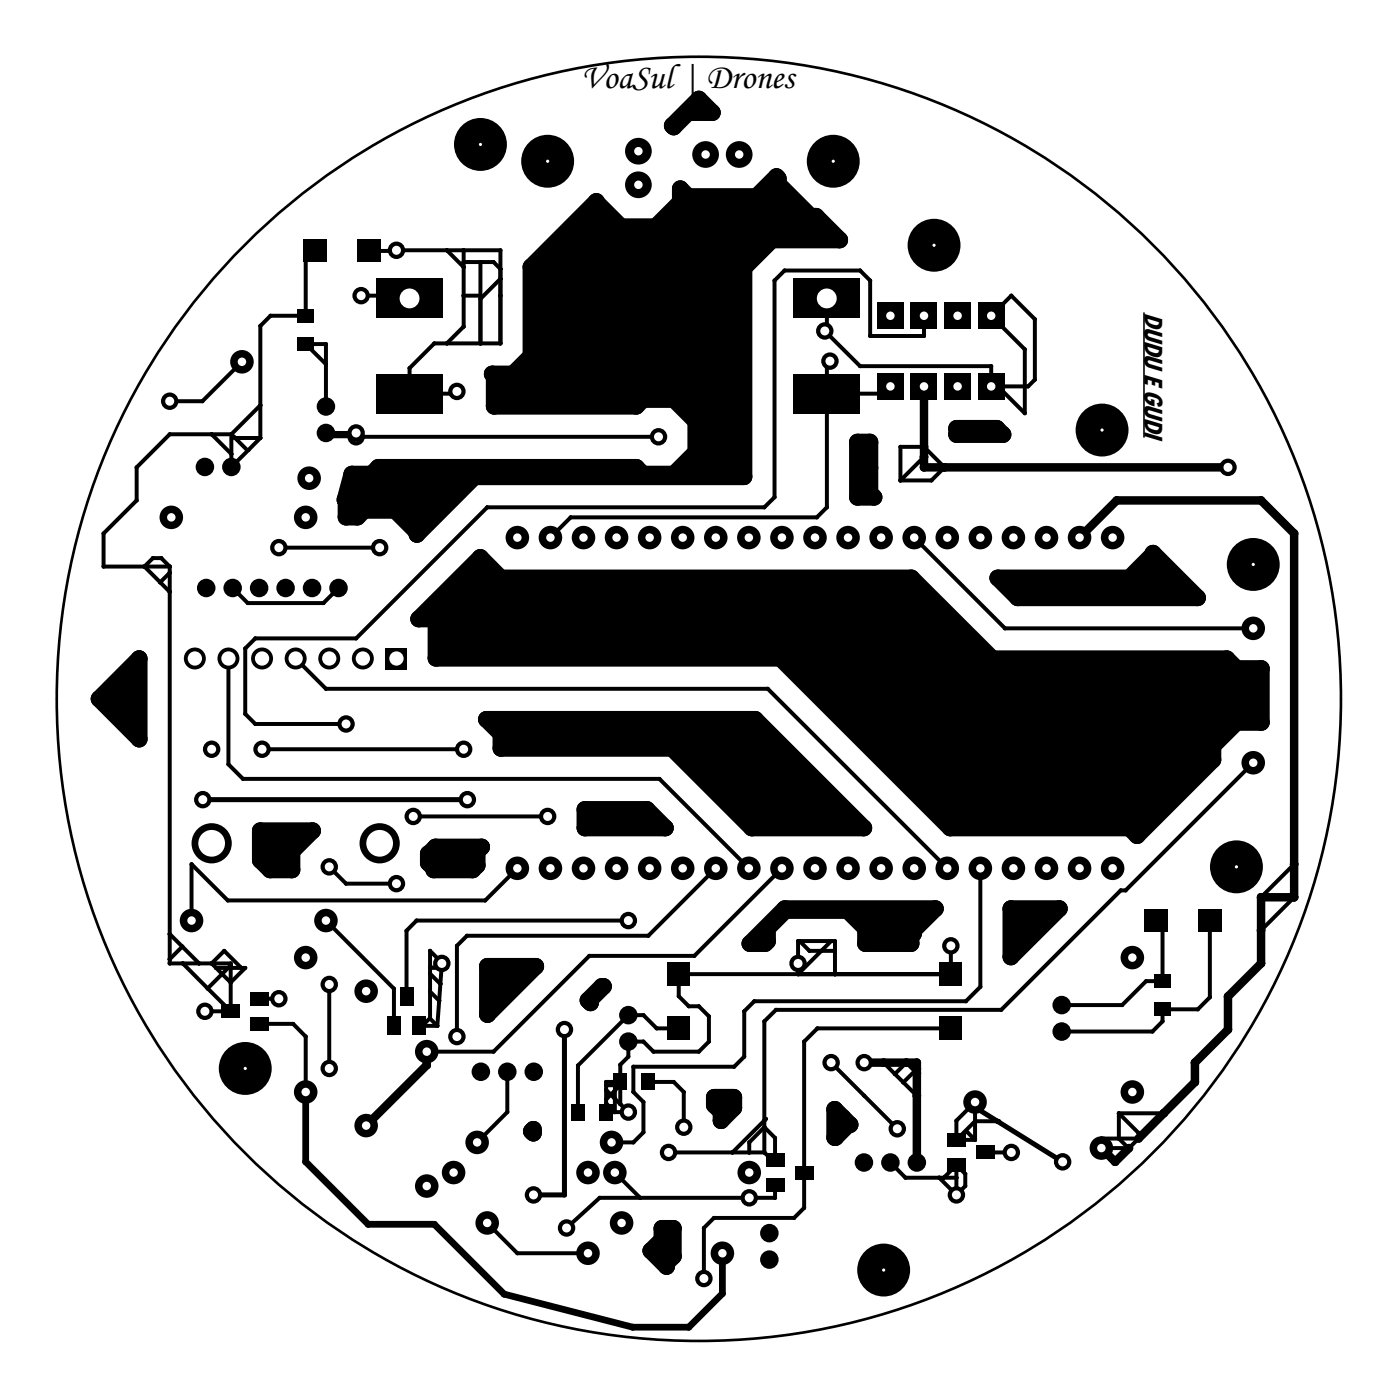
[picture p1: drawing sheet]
<svg xmlns="http://www.w3.org/2000/svg" width="106mm" height="106mm" viewBox="0 0 106 106" stroke-linecap="round" stroke-linejoin="round" font-family="sans-serif">
<defs><g id="words">
<text font-size="2.9" x="43.9" y="6.7">VoaSul| Drones</text>
<text font-size="2.5" x="86.5" y="23.6" transform="rotate(90 86.5 23.6)">DUDUEGUDI</text>
</g></defs>
<g fill="#000">
<circle cx="23.1" cy="19" r=".15"/>
<circle cx="29.9" cy="19" r=".15"/>
<circle cx="33.8" cy="18.9" r=".15"/>
<circle cx="35" cy="19.8" r=".15"/>
<circle cx="35" cy="18.9" r=".15"/>
<circle cx="35.4" cy="19.8" r=".15"/>
<circle cx="36.3" cy="19.8" r=".15"/>
<circle cx="37.3" cy="19.8" r=".15"/>
<circle cx="37.8" cy="18.9" r=".15"/>
<circle cx="10.3" cy="37.8" r=".15"/>
<circle cx="10.3" cy="35.3" r=".15"/>
<circle cx="12.8" cy="32.8" r=".15"/>
<circle cx="15.3" cy="30.3" r=".15"/>
<circle cx="16" cy="32.8" r=".15"/>
<circle cx="17.5" cy="34.3" r=".15"/>
<circle cx="17.5" cy="32.8" r=".15"/>
<circle cx="17.7" cy="33.1" r=".15"/>
<circle cx="17.8" cy="33.1" r=".15"/>
<circle cx="18.7" cy="34" r=".15"/>
<circle cx="18.8" cy="34" r=".15"/>
<circle cx="19.7" cy="33.1" r=".15"/>
<circle cx="19.7" cy="24.6" r=".15"/>
<circle cx="19.7" cy="30.6" r=".15"/>
<circle cx="20.4" cy="23.9" r=".15"/>
<circle cx="24.6" cy="26" r=".15"/>
<circle cx="24.6" cy="33" r=".15"/>
<circle cx="24.6" cy="27.5" r=".15"/>
<circle cx="26.9" cy="33" r=".15"/>
<circle cx="29.8" cy="22.4" r=".15"/>
<circle cx="30" cy="22.6" r=".15"/>
<circle cx="31" cy="27.8" r=".15"/>
<circle cx="32.8" cy="26" r=".15"/>
<circle cx="33.8" cy="26" r=".15"/>
<circle cx="34.4" cy="29.8" r=".15"/>
<circle cx="35" cy="20.2" r=".15"/>
<circle cx="35.1" cy="24.7" r=".15"/>
<circle cx="35.1" cy="22.4" r=".15"/>
<circle cx="36.3" cy="22.4" r=".15"/>
<circle cx="36.3" cy="26" r=".15"/>
<circle cx="36.3" cy="22.6" r=".15"/>
<circle cx="36.8" cy="38.4" r=".15"/>
<circle cx="37.8" cy="20.3" r=".15"/>
<circle cx="37.8" cy="26" r=".15"/>
<circle cx="37.8" cy="22.4" r=".15"/>
<circle cx="37.8" cy="21.1" r=".15"/>
<circle cx="43.1" cy="39.1" r=".15"/>
<circle cx="57.8" cy="38.4" r=".15"/>
<circle cx="58.5" cy="37.6" r=".15"/>
<circle cx="58.5" cy="21.2" r=".15"/>
<circle cx="59.3" cy="20.4" r=".15"/>
<circle cx="61.7" cy="39.1" r=".15"/>
<circle cx="62.5" cy="38.4" r=".15"/>
<circle cx="62.5" cy="27.5" r=".15"/>
<circle cx="62.5" cy="22.6" r=".15"/>
<circle cx="62.5" cy="24.9" r=".15"/>
<circle cx="65" cy="20.4" r=".15"/>
<circle cx="65" cy="27.7" r=".15"/>
<circle cx="65.8" cy="25.4" r=".15"/>
<circle cx="65.8" cy="21.2" r=".15"/>
<circle cx="66.8" cy="29.8" r=".15"/>
<circle cx="68.1" cy="36.3" r=".15"/>
<circle cx="68.1" cy="33.8" r=".15"/>
<circle cx="69.8" cy="35.3" r=".32"/>
<circle cx="69.8" cy="33.8" r=".32"/>
<circle cx="69.8" cy="34.5" r=".32"/>
<circle cx="69.8" cy="34.5" r=".15"/>
<circle cx="69.8" cy="33.8" r=".15"/>
<circle cx="69.8" cy="25.4" r=".15"/>
<circle cx="70.4" cy="36.3" r=".15"/>
<circle cx="71.4" cy="35.3" r=".32"/>
<circle cx="71.4" cy="35.3" r=".15"/>
<circle cx="74.9" cy="28.7" r=".15"/>
<circle cx="74.9" cy="27.7" r=".15"/>
<circle cx="76.4" cy="22.4" r=".15"/>
<circle cx="77.5" cy="31.2" r=".15"/>
<circle cx="77.5" cy="26.4" r=".15"/>
<circle cx="77.7" cy="29.2" r=".15"/>
<circle cx="78.2" cy="28.7" r=".15"/>
<circle cx="78.2" cy="24.1" r=".15"/>
<circle cx="84.4" cy="37.8" r=".32"/>
<circle cx="95.3" cy="37.8" r=".32"/>
<circle cx="7.8" cy="42.8" r=".15"/>
<circle cx="7.8" cy="40.3" r=".15"/>
<circle cx="10.9" cy="42.8" r=".15"/>
<circle cx="11.6" cy="42.2" r=".15"/>
<circle cx="12.1" cy="44" r=".15"/>
<circle cx="12.2" cy="42.2" r=".15"/>
<circle cx="12.8" cy="43.3" r=".15"/>
<circle cx="12.8" cy="42.8" r=".15"/>
<circle cx="12.8" cy="44.7" r=".15"/>
<circle cx="17.3" cy="57.8" r=".15"/>
<circle cx="18.4" cy="58.9" r=".15"/>
<circle cx="18.5" cy="49" r=".15"/>
<circle cx="18.5" cy="54" r=".15"/>
<circle cx="18.7" cy="45.6" r=".15"/>
<circle cx="19.3" cy="54.7" r=".15"/>
<circle cx="19.3" cy="48.3" r=".15"/>
<circle cx="24.5" cy="45.6" r=".15"/>
<circle cx="24.6" cy="52.1" r=".15"/>
<circle cx="26.9" cy="48.3" r=".15"/>
<circle cx="49.9" cy="58.9" r=".15"/>
<circle cx="58" cy="52.1" r=".15"/>
<circle cx="76" cy="47.5" r=".15"/>
<circle cx="97.8" cy="40.3" r=".32"/>
<circle cx="12.8" cy="70.6" r=".15"/>
<circle cx="12.8" cy="72.5" r=".15"/>
<circle cx="12.8" cy="72.8" r=".15"/>
<circle cx="13.8" cy="71.6" r=".15"/>
<circle cx="13.8" cy="72.8" r=".15"/>
<circle cx="14.5" cy="65.3" r=".15"/>
<circle cx="15.1" cy="72.8" r=".15"/>
<circle cx="15.7" cy="74.7" r=".15"/>
<circle cx="16" cy="72.8" r=".15"/>
<circle cx="16.3" cy="73.2" r=".15"/>
<circle cx="16.8" cy="73.6" r=".15"/>
<circle cx="17" cy="71.9" r=".15"/>
<circle cx="17.2" cy="68.1" r=".15"/>
<circle cx="17.3" cy="73.2" r=".15"/>
<circle cx="17.4" cy="74.3" r=".15"/>
<circle cx="17.4" cy="73" r=".15"/>
<circle cx="17.4" cy="72.8" r=".15"/>
<circle cx="17.4" cy="73.2" r=".15"/>
<circle cx="18.2" cy="73.1" r=".15"/>
<circle cx="18.5" cy="73.2" r=".15"/>
<circle cx="22.2" cy="77.4" r=".15"/>
<circle cx="23.1" cy="78.4" r=".15"/>
<circle cx="26.2" cy="66.8" r=".15"/>
<circle cx="29.8" cy="74.7" r=".15"/>
<circle cx="30.7" cy="70.4" r=".15"/>
<circle cx="31.5" cy="69.6" r=".15"/>
<circle cx="31.9" cy="77.5" r=".15"/>
<circle cx="32.5" cy="71.9" r=".15"/>
<circle cx="32.5" cy="75" r=".15"/>
<circle cx="32.5" cy="73.1" r=".15"/>
<circle cx="32.5" cy="73.6" r=".15"/>
<circle cx="32.5" cy="77" r=".15"/>
<circle cx="33.1" cy="77.5" r=".15"/>
<circle cx="33.1" cy="73.1" r=".15"/>
<circle cx="33.2" cy="75.6" r=".15"/>
<circle cx="33.3" cy="74.4" r=".15"/>
<circle cx="33.4" cy="73.1" r=".15"/>
<circle cx="33.4" cy="72.8" r=".15"/>
<circle cx="33.8" cy="73.1" r=".15"/>
<circle cx="34.5" cy="71.5" r=".15"/>
<circle cx="35.3" cy="70.7" r=".15"/>
<circle cx="36.7" cy="68.1" r=".15"/>
<circle cx="37.3" cy="79.5" r=".15"/>
<circle cx="44.6" cy="72.3" r=".15"/>
<circle cx="47.5" cy="79.9" r=".15"/>
<circle cx="48.6" cy="78.7" r=".15"/>
<circle cx="48.6" cy="76.7" r=".15"/>
<circle cx="49" cy="70.7" r=".15"/>
<circle cx="49.4" cy="79.5" r=".15"/>
<circle cx="49.6" cy="77.7" r=".15"/>
<circle cx="51.3" cy="75.3" r=".15"/>
<circle cx="52.1" cy="76.1" r=".15"/>
<circle cx="52.5" cy="72.3" r=".15"/>
<circle cx="52.8" cy="76.1" r=".15"/>
<circle cx="52.8" cy="79.5" r=".15"/>
<circle cx="53.6" cy="76.8" r=".15"/>
<circle cx="53.6" cy="78.7" r=".15"/>
<circle cx="56.3" cy="76.4" r=".15"/>
<circle cx="56.3" cy="79.9" r=".15"/>
<circle cx="57" cy="75.7" r=".15"/>
<circle cx="57.8" cy="77.2" r=".15"/>
<circle cx="58.7" cy="76.3" r=".15"/>
<circle cx="60.3" cy="73.6" r=".15"/>
<circle cx="60.3" cy="71.1" r=".15"/>
<circle cx="60.4" cy="71.1" r=".15"/>
<circle cx="60.8" cy="78.7" r=".15"/>
<circle cx="61.2" cy="71.9" r=".15"/>
<circle cx="61.8" cy="77.7" r=".15"/>
<circle cx="62.1" cy="71.9" r=".15"/>
<circle cx="62.8" cy="71.1" r=".15"/>
<circle cx="63.1" cy="71.9" r=".15"/>
<circle cx="63.1" cy="71.1" r=".15"/>
<circle cx="63.1" cy="73.6" r=".15"/>
<circle cx="71" cy="73.6" r=".15"/>
<circle cx="71.9" cy="71.5" r=".66"/>
<circle cx="71.9" cy="73.6" r=".15"/>
<circle cx="73" cy="75.7" r=".15"/>
<circle cx="74.1" cy="74.6" r=".15"/>
<circle cx="75.7" cy="76.3" r=".15"/>
<circle cx="84.7" cy="67.3" r=".15"/>
<circle cx="84.8" cy="76" r=".15"/>
<circle cx="85.1" cy="67.3" r=".15"/>
<circle cx="86.6" cy="74.2" r=".15"/>
<circle cx="87.1" cy="78" r=".15"/>
<circle cx="87.5" cy="69.6" r=".15"/>
<circle cx="87.9" cy="70" r=".15"/>
<circle cx="87.9" cy="77.2" r=".15"/>
<circle cx="90.5" cy="76.3" r=".15"/>
<circle cx="91.5" cy="75.4" r=".15"/>
<circle cx="92.8" cy="75.3" r=".32"/>
<circle cx="92.8" cy="77.8" r=".32"/>
<circle cx="95.3" cy="70.3" r=".32"/>
<circle cx="95.3" cy="72.8" r=".32"/>
<circle cx="95.3" cy="67.8" r=".32"/>
<circle cx="95.3" cy="70.3" r=".15"/>
<circle cx="95.3" cy="67.8" r=".15"/>
<circle cx="97.8" cy="65.3" r=".32"/>
<circle cx="97.8" cy="67.8" r=".32"/>
<circle cx="97.8" cy="65.3" r=".15"/>
<circle cx="97.8" cy="67.8" r=".15"/>
<circle cx="23.1" cy="87.8" r=".25"/>
<circle cx="27.8" cy="92.6" r=".25"/>
<circle cx="32.3" cy="80.5" r=".32"/>
<circle cx="32.8" cy="92.6" r=".25"/>
<circle cx="38.1" cy="97.8" r=".25"/>
<circle cx="38.4" cy="84.1" r=".15"/>
<circle cx="39.1" cy="94.7" r=".15"/>
<circle cx="42.7" cy="90.3" r=".19"/>
<circle cx="43.7" cy="80.5" r=".15"/>
<circle cx="45.3" cy="90.5" r=".15"/>
<circle cx="45.8" cy="83.1" r=".15"/>
<circle cx="45.8" cy="82" r=".15"/>
<circle cx="45.8" cy="82.4" r=".15"/>
<circle cx="45.8" cy="83.4" r=".15"/>
<circle cx="45.8" cy="81.8" r=".15"/>
<circle cx="46.2" cy="82.7" r=".15"/>
<circle cx="46.5" cy="82.4" r=".15"/>
<circle cx="46.5" cy="84.1" r=".15"/>
<circle cx="46.5" cy="83.1" r=".15"/>
<circle cx="46.7" cy="82" r=".15"/>
<circle cx="46.9" cy="80.5" r=".15"/>
<circle cx="46.9" cy="83.5" r=".15"/>
<circle cx="46.9" cy="82" r=".15"/>
<circle cx="47.9" cy="86.4" r=".15"/>
<circle cx="47.9" cy="80.6" r=".15"/>
<circle cx="47.9" cy="82.5" r=".15"/>
<circle cx="48.4" cy="90.5" r=".15"/>
<circle cx="48.6" cy="85.6" r=".15"/>
<circle cx="48.6" cy="83.3" r=".15"/>
<circle cx="50.9" cy="81.8" r=".15"/>
<circle cx="51.7" cy="82.5" r=".15"/>
<circle cx="53.2" cy="92.8" r=".15"/>
<circle cx="54" cy="92.1" r=".15"/>
<circle cx="54.6" cy="97.8" r=".25"/>
<circle cx="55.4" cy="87.1" r=".15"/>
<circle cx="55.5" cy="80.6" r=".15"/>
<circle cx="56.6" cy="86.4" r=".15"/>
<circle cx="56.6" cy="87.1" r=".15"/>
<circle cx="57.8" cy="84.7" r=".15"/>
<circle cx="57.8" cy="87.1" r=".15"/>
<circle cx="57.8" cy="85.2" r=".15"/>
<circle cx="57.9" cy="84.6" r=".15"/>
<circle cx="58.4" cy="87.7" r=".15"/>
<circle cx="58.6" cy="90.5" r=".15"/>
<circle cx="58.6" cy="86" r=".15"/>
<circle cx="60" cy="92.1" r=".15"/>
<circle cx="60.8" cy="91.3" r=".15"/>
<circle cx="65.3" cy="82.8" r=".15"/>
<circle cx="66.8" cy="80.3" r=".32"/>
<circle cx="66.8" cy="80.3" r=".15"/>
<circle cx="67.6" cy="81.2" r=".15"/>
<circle cx="68.3" cy="81.8" r=".15"/>
<circle cx="68.4" cy="89" r=".15"/>
<circle cx="68.5" cy="80.3" r=".32"/>
<circle cx="68.5" cy="80.3" r=".15"/>
<circle cx="69.1" cy="81" r=".15"/>
<circle cx="69.3" cy="80.8" r=".32"/>
<circle cx="69.3" cy="80.3" r=".32"/>
<circle cx="69.3" cy="81.1" r=".32"/>
<circle cx="69.3" cy="82.8" r=".32"/>
<circle cx="69.3" cy="81.1" r=".15"/>
<circle cx="69.3" cy="82.8" r=".15"/>
<circle cx="69.3" cy="80.8" r=".15"/>
<circle cx="71" cy="89" r=".15"/>
<circle cx="71.3" cy="89" r=".15"/>
<circle cx="72.3" cy="84.7" r=".15"/>
<circle cx="72.3" cy="89" r=".15"/>
<circle cx="73" cy="89.7" r=".15"/>
<circle cx="73" cy="88.7" r=".15"/>
<circle cx="73.1" cy="85.6" r=".15"/>
<circle cx="73.7" cy="83.7" r=".19"/>
<circle cx="73.7" cy="86.2" r=".15"/>
<circle cx="73.7" cy="84.8" r=".15"/>
<circle cx="73.7" cy="83.7" r=".15"/>
<circle cx="75.4" cy="84.8" r=".19"/>
<circle cx="75.4" cy="84.8" r=".15"/>
<circle cx="75.5" cy="84.8" r=".15"/>
<circle cx="83.3" cy="86.1" r=".15"/>
<circle cx="84.3" cy="87.8" r=".32"/>
<circle cx="84.6" cy="84.2" r=".15"/>
<circle cx="84.6" cy="86.1" r=".15"/>
<circle cx="85.3" cy="86.8" r=".15"/>
<circle cx="85.3" cy="86.8" r=".32"/>
<circle cx="86.1" cy="86.1" r=".32"/>
<circle cx="86.1" cy="86.1" r=".15"/>
<circle cx="86.1" cy="85.6" r=".15"/>
<circle cx="88" cy="84.2" r=".32"/>
<circle cx="88" cy="84.2" r=".15"/>
<circle cx="90.3" cy="80.3" r=".32"/>
<circle cx="90.3" cy="81.8" r=".32"/>
<circle cx="47.8" cy="100.3" r=".25"/>
<circle cx="52.1" cy="100.3" r=".25"/>
</g>
<g fill="none" stroke="#000" stroke-width=".3">
<path d="M23.8 19h-.7v4.9h-2.7l-.7 .7v8.5M27.9 19l9.9-.1v7.1h-5l-1.8 1.8v2h3.4l.1-.2M33.8 18.9l1.2 1.3M35 18.9v5.8l-1.2 1.3M35 19.8h2.3l.5 .5M36.3 19.8v6.2M16 32.8l1.5 1.5M17.5 32.8h-4.7l-2.5 2.5v2.5l-2.5 2.5v2.5h5M17.5 32.8v2.5l2.2-2.2M17.5 32.8l1.2 1.2M17.8 33.1h1.9M18.3 27.3l-3 3h-2.5"/>
<path d="M19.7 30.6l-2.2 2.2M24.6 27.5l-1.5-1.5h1.5v4.7M26.9 32.7h-2.3v.3h25.2M27.3 22.3h2.5l.2 .3h.9M35 22.3h1.3M37.8 21.1l-1.5 1.5M62.5 22.6h.1M62.5 22.6v2.3l-.2 .1 2.7 2.7h9.9v1.5h2.8l.5-.5v-4.6l-1.8-1.8-1.5 1.6 2.6 2.5v4.8l-2.6-2.5M62.7 27.3l-.2 .2v10.8l-.8 .8h-18.6l-1.5 1.5M67.3 29.2l-.5 .6h-4.3M69.8 23.9v1.5h-4v-4.2l-.8-.8h-5.7l-.8 .8v16.4l-.7 .7h-21l-9.9 10h-7.6l-.8 .7v5l.8 .7h6.9M69.8 29.2v4.6"/>
<path d="M69.8 33.8l1.6 1.5-1 1h-2.3M69.8 34.5l-1.7 1.8M69.8 33.8h-1.7v2.5M12.8 43.3l-.7 .7M12.8 42.8l-.6-.6h-.6l-.7 .6 1.9 1.9M12.8 42.8v30h4.6v3.6M17.3 49.8v8l1.1 1.1h31.4l6.8 6.7M17.6 44.4l1.1 1.2h5.7l1.2-1.2M19.8 56.6h15.2M21.1 41.4h7.6M22.3 49.8l2.3 2.3h33.4l13.6 13.5M69.1 40.6l6.9 6.9h18.7"/>
<path d="M94.7 57.7l-9.6 9.6h-.4l-9 9h-17l-.9 .9v9.9M12.8 70.6l2.2 2.2M13.8 71.6l-1 .9M13.8 72.8l1.9 1.9M15.5 76.4h1.9M15.7 74.7l1.7 1.7M16.3 73.2h2.2l-1.1 1.1zM17.4 73l-1.7 1.7M18.2 73.1l-1.3-1.2-.9 .9 .3 .4M19.6 77.4h2.6l.9 1v4.1M19.6 75.5h1.5M24.6 69.6l5.2 5.1v2.8"/>
<path d="M24.9 65.5l1.3 1.3h3.8M24.9 74.4v6.4M31.2 61.7h10.2M31.7 77.5h1.4M32.5 73.1h1.3M32.5 73.6l.8 .8M32.5 75l.7 .6M32.5 77l.6 .5M33.1 73.1l.3-.3-.1 1.6M33.2 75.6l-.1 1.9M33.3 74.4l-.1 1.2M33.4 72.8l-.9-.9v5.1l-.6 .5"/>
<path d="M39.1 65.6l-2.4 2.5h-19.5l-2.7-2.8v4.3M47.5 69.6h-16l-.8 .8v4.9M51.3 77.7h-1.7l-1-1h-1.1l-3.8 3.8v3.6M54.1 65.6l-5.1 5.1h-13.7l-.8 .8v6.9M59.1 65.6l-6.6 6.7h-8l-7.2 7.2h-5M60.3 73.6h.1M60.4 71.1l.8 .8h1.9M62.8 71.1l-2.5 2.5v-2.5h2.8v2.5M63.1 73.6h.1M71.9 73.6h.1M71.9 71.5v2.1h-20.6v1.7l.8 .8h.7l.8 .7v1.9l-.8 .8h-3.4l-.8-.8h-1.1v1.2l-.6 .6v3M71.9 77.7h-10.1l-1 1v12.6l-.8 .8h-6l-.8 .7v3.8"/>
<path d="M74.1 65.6v9l-1.1 1.1h-16l-.7 .7v3.5l-.8 .7h-7.6v1.9l.7 .8v2.3l-.7 .8h-1.7M87.4 69.6h.1l.4 .4v4.2h-1.3l-1.8 1.8h-4.5M91.5 69.6v5.8l-1 .9h-2.6v.9l-.8 .8h-6.8M97.8 65.3l-2.5 2.5M97.8 67.8l-2.5 2.5M36.8 92.4l2.3 2.3h5.3M38.3 81v3.1l-2.2 2.3M45.8 83.1l.7-.7 .4-.6h-1.1v2.3h1.7l-.6-.6M45.8 82.4l1.1 1.1M45.8 82h1.1M46.5 88.6l1.9 1.9M46.5 82.4v1.7l-.7-.7"/>
<path d="M49 81.8h1.9l.8 .7v2.7M50.5 87.1h7.3M56.6 87.1v-.7l1.2-1.2 .8 .8v1.7M57.8 87.1l.6 .6M57.9 84.6l-2.5 2.5M58.6 89.6v.9h-13.3l-2.5 2.3M62.8 80.3l5 5M66.8 80.3l.8 .9M67.3 87.9l1.1 1.1h3.9M67.6 81.2l.7 .6M68.3 81.8l1 1M69.3 81.1l-.8-.8-.9 .9"/>
<path d="M69.3 80.8l-1 1M71 89l1.3 1.3M72.3 86.2v-1.5l1.4-1.4v2.9M72.3 86.2h1.4M72.3 88.1v2.2M72.3 88.1l.7 .6v1l-.7 .6M72.3 88.1l-1 .9M73.1 85.6l.6 .6M74.5 87.1h1.9M75.5 84.8h-1.8l-1.4 1.4M83.3 86.8h.1M83.3 86.1h2.8l-.8 .7h-2z"/>
<path d="M84.6 84.2v1.9l.7 .7M84.6 84.2l1.5 1.4v.5M84.6 84.2h3.4"/>
</g>
<path d="M69.8 29.2v6.1h23M81.6 40.6l2.8-2.8h10.9l2.5 2.5v27.5h-2.5v5l-2.5 2.5v2.5l-2.5 2.5v1.5l-4.2 4.3M32.3 79.5v1l-4.6 4.6M65.3 80.3h4v7.6M83.3 86.8l1 1 1-1" fill="none" stroke="#000" stroke-width=".64"/>
<path d="M23.1 82.5v5.3l4.7 4.7h5l5.3 5.3 9.7 2.5h4.3l2.5-2.5v-3.1" fill="none" stroke="#000" stroke-width=".51"/>
<path d="M15.3 60.4h20M42.7 77.8v12.5h-2.4M73.7 83.7l6.6 4.1" fill="none" stroke="#000" stroke-width=".38"/>
<circle cx="71.9" cy="71.5" r=".34" fill="#fff"/>
<circle cx="34.5" cy="29.6" r=".66" fill="#000"/>
<circle cx="34.5" cy="29.6" r=".34" fill="#fff"/>
<circle cx="62.7" cy="27.3" r=".66" fill="#000"/>
<circle cx="62.7" cy="27.3" r=".34" fill="#fff"/>
<circle cx="50.5" cy="87.1" r=".66" fill="#000"/>
<circle cx="50.5" cy="87.1" r=".34" fill="#fff"/>
<circle cx="15.5" cy="76.5" r=".66" fill="#000"/>
<circle cx="15.5" cy="76.4" r=".34" fill="#fff"/>
<circle cx="47.5" cy="69.6" r=".66" fill="#000"/>
<circle cx="47.5" cy="69.6" r=".34" fill="#fff"/>
<circle cx="76.4" cy="87.1" r=".66" fill="#000"/>
<circle cx="76.4" cy="87.1" r=".34" fill="#fff"/>
<circle cx="53.2" cy="96.7" r=".66" fill="#000"/>
<circle cx="53.2" cy="96.6" r=".34" fill="#fff"/>
<circle cx="51.7" cy="85.2" r=".66" fill="#000"/>
<circle cx="51.7" cy="85.2" r=".34" fill="#fff"/>
<circle cx="26.2" cy="54.7" r=".66" fill="#000"/>
<circle cx="26.2" cy="54.7" r=".34" fill="#fff"/>
<circle cx="49.8" cy="33" r=".66" fill="#000"/>
<circle cx="49.8" cy="33" r=".34" fill="#fff"/>
<circle cx="26.9" cy="33" r=".66" fill="#000"/>
<circle cx="26.9" cy="33" r=".34" fill="#fff"/>
<circle cx="27.3" cy="22.4" r=".66" fill="#000"/>
<circle cx="27.3" cy="22.3" r=".34" fill="#fff"/>
<circle cx="62.3" cy="25" r=".66" fill="#000"/>
<circle cx="62.3" cy="25" r=".34" fill="#fff"/>
<circle cx="56.6" cy="90.6" r=".66" fill="#000"/>
<circle cx="56.6" cy="90.5" r=".34" fill="#fff"/>
<circle cx="65.3" cy="80.3" r=".66" fill="#000"/>
<circle cx="65.3" cy="80.3" r=".34" fill="#fff"/>
<circle cx="92.8" cy="35.3" r=".66" fill="#000"/>
<circle cx="92.8" cy="35.3" r=".34" fill="#fff"/>
<circle cx="34.5" cy="78.4" r=".66" fill="#000"/>
<circle cx="34.5" cy="78.4" r=".34" fill="#fff"/>
<circle cx="12.8" cy="30.3" r=".66" fill="#000"/>
<circle cx="12.8" cy="30.3" r=".34" fill="#fff"/>
<circle cx="26.9" cy="32.7" r=".66" fill="#000"/>
<circle cx="26.9" cy="32.7" r=".34" fill="#fff"/>
<circle cx="30" cy="18.9" r=".66" fill="#000"/>
<circle cx="30" cy="18.9" r=".34" fill="#fff"/>
<circle cx="80.3" cy="78" r=".66" fill="#000"/>
<circle cx="80.3" cy="78" r=".34" fill="#fff"/>
<circle cx="67.8" cy="85.3" r=".66" fill="#000"/>
<circle cx="67.8" cy="85.3" r=".34" fill="#fff"/>
<circle cx="62.8" cy="80.3" r=".66" fill="#000"/>
<circle cx="62.8" cy="80.3" r=".34" fill="#fff"/>
<circle cx="60.3" cy="72.8" r=".66" fill="#000"/>
<circle cx="60.3" cy="72.8" r=".34" fill="#fff"/>
<circle cx="42.8" cy="92.8" r=".66" fill="#000"/>
<circle cx="42.8" cy="92.8" r=".34" fill="#fff"/>
<circle cx="72.3" cy="90.3" r=".66" fill="#000"/>
<circle cx="72.3" cy="90.3" r=".34" fill="#fff"/>
<circle cx="47.5" cy="84.1" r=".66" fill="#000"/>
<circle cx="47.5" cy="84.1" r=".34" fill="#fff"/>
<circle cx="15.3" cy="60.5" r=".66" fill="#000"/>
<circle cx="15.3" cy="60.4" r=".34" fill="#fff"/>
<circle cx="35.3" cy="60.5" r=".66" fill="#000"/>
<circle cx="35.3" cy="60.4" r=".34" fill="#fff"/>
<circle cx="42.7" cy="77.8" r=".66" fill="#000"/>
<circle cx="42.7" cy="77.8" r=".34" fill="#fff"/>
<circle cx="40.3" cy="90.3" r=".66" fill="#000"/>
<circle cx="40.3" cy="90.3" r=".34" fill="#fff"/>
<circle cx="80.3" cy="87.8" r=".66" fill="#000"/>
<circle cx="80.3" cy="87.8" r=".34" fill="#fff"/>
<circle cx="21.1" cy="75.5" r=".66" fill="#000"/>
<circle cx="21.1" cy="75.5" r=".34" fill="#fff"/>
<circle cx="33.4" cy="72.8" r=".66" fill="#000"/>
<circle cx="33.4" cy="72.8" r=".34" fill="#fff"/>
<circle cx="21.1" cy="41.4" r=".66" fill="#000"/>
<circle cx="21.1" cy="41.4" r=".34" fill="#fff"/>
<circle cx="28.7" cy="41.4" r=".66" fill="#000"/>
<circle cx="28.7" cy="41.4" r=".34" fill="#fff"/>
<circle cx="35" cy="56.6" r=".66" fill="#000"/>
<circle cx="35" cy="56.6" r=".34" fill="#fff"/>
<circle cx="19.8" cy="56.6" r=".66" fill="#000"/>
<circle cx="19.8" cy="56.6" r=".34" fill="#fff"/>
<circle cx="16" cy="56.6" r=".66" fill="#000"/>
<circle cx="16" cy="56.6" r=".34" fill="#fff"/>
<circle cx="24.9" cy="65.5" r=".66" fill="#000"/>
<circle cx="24.9" cy="65.5" r=".34" fill="#fff"/>
<circle cx="30" cy="66.8" r=".66" fill="#000"/>
<circle cx="30" cy="66.8" r=".34" fill="#fff"/>
<circle cx="24.9" cy="74.4" r=".66" fill="#000"/>
<circle cx="24.9" cy="74.4" r=".34" fill="#fff"/>
<circle cx="24.9" cy="80.8" r=".66" fill="#000"/>
<circle cx="24.9" cy="80.8" r=".34" fill="#fff"/>
<circle cx="41.4" cy="61.7" r=".66" fill="#000"/>
<circle cx="41.4" cy="61.7" r=".34" fill="#fff"/>
<circle cx="31.2" cy="61.7" r=".66" fill="#000"/>
<circle cx="31.2" cy="61.7" r=".34" fill="#fff"/>
<g fill="#000">
<path d="M10.5 49.8v6.1l-3-3.1zM76.4 68.7h3.7l-3.7 3.6zM40.2 85.5l.1-.1v.3z"/>
<path d="M50.8 9.5l2-2 1 1h-1.8l-1.1 1.1z" fill-rule="evenodd"/>
<path d="M45.1 15.2l1.8 1.9h2.7l1.8-1.8v-1l.6 .6h5.2l1.5-1.6 .1 .2v.4l2.5 2.4h.4l1.8 1.8h-5.2l-2.1 2.1v15.8h-20.3l-4.4 4.4v-.2l-1.6-1.6h-2.4l-.5 .5h-.8v-1.3h-.1l.5-2h1.5l.5-.5h19.5l.5 .5h2.3l1.7-1.6v-2.4l-1.7-1.6h-2.3l-.5 .5h-10.7v-2.3l-.2-.1h1.6l1.3-1.4v-6.7z" fill-rule="evenodd"/>
<path d="M64.8 33.4h1v3.9l.3 .3h-1.3z" fill-rule="evenodd"/>
<path d="M72.3 32.4h3l.5 .4h-3.5z" fill-rule="evenodd"/>
<path d="M31.6 46.8l4.7-4.7 1.5 1.6h31.1l6.1 6.1h17.7l.8 .7h1.8v4.1h-1.8l-1.8 1.8v1l-5.7 5.8-.6-.6h-13.6l-12.8-12.8h-26v-3z" fill-rule="evenodd"/>
<path d="M75.4 43.7h10l1.8-1.9 3.3 3.4h-13.6z" fill-rule="evenodd"/>
<path d="M19.7 62.8h3.9l-1.5 1.6v1.4h-1.7l-.7-.8z" fill-rule="evenodd"/>
<path d="M32.4 64.5l.5-.5h3.5l-.3 .4v1l-.4 .4h-2.9v-.2l-.4-.4z" fill-rule="evenodd"/>
<path d="M36.8 73h3.7l-3.6 3.7z" fill-rule="evenodd"/>
<path d="M44.4 75.6l1.1-1h.1l-1 .9v.3z" fill-rule="evenodd"/>
<path d="M44.2 61.2h4.7l1.4 1.4h-6.1z" fill-rule="evenodd"/>
<path d="M36.8 54.4h20.3l8.2 8.2h-8.5l-6-6h-12.9v-1.1z" fill-rule="evenodd"/>
<path d="M56.7 71.3l2.6-2.6h11.4l-1.6 1.6v.3h-.2v.7h-3.5v-1.1l-1.3-1.4h-4.7l-1.4 1.4v.9l-.2 .2z" fill-rule="evenodd"/>
<path d="M50 92.9h.9v2.1l-.5 .5v.2l-1.2-1.2 .8-.8z" fill-rule="evenodd"/>
<path d="M54 82.9h1.5v.8l-1 1v-.7l-.5-.5z" fill-rule="evenodd"/>
<path d="M63.1 83.9l1.2 1.1h-.2l-.9 1z" fill-rule="evenodd"/>
<circle cx="45.1" cy="15.2" r=".63"/>
<circle cx="45.1" cy="15.3" r=".63"/>
<circle cx="46.9" cy="17.1" r=".63"/>
<circle cx="49.6" cy="17.1" r=".63"/>
<circle cx="50.8" cy="9.5" r=".63"/>
<circle cx="50.9" cy="9.6" r=".63"/>
<circle cx="51.4" cy="14.3" r=".63"/>
<circle cx="51.4" cy="15.3" r=".63"/>
<circle cx="52" cy="8.5" r=".63"/>
<circle cx="52" cy="14.9" r=".63"/>
<circle cx="52.8" cy="7.5" r=".63"/>
<circle cx="53.8" cy="8.5" r=".63"/>
<circle cx="57.2" cy="14.9" r=".63"/>
<circle cx="58.3" cy="18.1" r=".63"/>
<circle cx="58.7" cy="13.4" r=".63"/>
<circle cx="58.8" cy="13.9" r=".63"/>
<circle cx="58.8" cy="13.5" r=".63"/>
<circle cx="61.3" cy="16.4" r=".63"/>
<circle cx="61.7" cy="16.4" r=".63"/>
<circle cx="63.5" cy="18.1" r=".63"/>
<circle cx="26.1" cy="37.8" r=".63"/>
<circle cx="26.2" cy="39.1" r=".63"/>
<circle cx="26.2" cy="37.9" r=".63"/>
<circle cx="26.6" cy="35.8" r=".63"/>
<circle cx="27" cy="39.1" r=".63"/>
<circle cx="27.5" cy="38.6" r=".63"/>
<circle cx="28.1" cy="35.8" r=".63"/>
<circle cx="28.6" cy="35.3" r=".63"/>
<circle cx="29.9" cy="38.6" r=".63"/>
<circle cx="35.9" cy="36" r=".63"/>
<circle cx="37.2" cy="28.3" r=".63"/>
<circle cx="37.4" cy="30.7" r=".63"/>
<circle cx="37.4" cy="28.4" r=".63"/>
<circle cx="38.8" cy="28.3" r=".63"/>
<circle cx="40.1" cy="26.9" r=".63"/>
<circle cx="40.1" cy="20.2" r=".63"/>
<circle cx="48.1" cy="35.3" r=".63"/>
<circle cx="48.1" cy="30.7" r=".63"/>
<circle cx="48.6" cy="30.2" r=".63"/>
<circle cx="48.6" cy="35.8" r=".63"/>
<circle cx="50.9" cy="30.2" r=".63"/>
<circle cx="50.9" cy="35.8" r=".63"/>
<circle cx="52.6" cy="34.2" r=".63"/>
<circle cx="52.6" cy="31.9" r=".63"/>
<circle cx="56.2" cy="36" r=".63"/>
<circle cx="56.2" cy="20.3" r=".63"/>
<circle cx="64.8" cy="37.6" r=".63"/>
<circle cx="64.8" cy="33.4" r=".63"/>
<circle cx="65.8" cy="35.4" r=".63"/>
<circle cx="65.8" cy="37.3" r=".63"/>
<circle cx="65.8" cy="33.4" r=".63"/>
<circle cx="66.1" cy="37.6" r=".63"/>
<circle cx="72.3" cy="32.4" r=".63"/>
<circle cx="72.3" cy="32.9" r=".63"/>
<circle cx="75.3" cy="32.4" r=".63"/>
<circle cx="75.8" cy="32.9" r=".63"/>
<circle cx="7.5" cy="52.8" r=".63"/>
<circle cx="10.5" cy="49.8" r=".63"/>
<circle cx="10.5" cy="55.9" r=".63"/>
<circle cx="31.5" cy="40.4" r=".63"/>
<circle cx="31.5" cy="40.2" r=".63"/>
<circle cx="31.6" cy="46.8" r=".63"/>
<circle cx="33" cy="46.8" r=".63"/>
<circle cx="33" cy="49.8" r=".63"/>
<circle cx="36.3" cy="42.1" r=".63"/>
<circle cx="36.8" cy="54.4" r=".63"/>
<circle cx="37.8" cy="43.7" r=".63"/>
<circle cx="37.9" cy="56.6" r=".63"/>
<circle cx="37.9" cy="55.5" r=".63"/>
<circle cx="39.1" cy="40.6" r=".89"/>
<circle cx="50.8" cy="56.6" r=".63"/>
<circle cx="57.1" cy="54.4" r=".63"/>
<circle cx="59" cy="49.8" r=".63"/>
<circle cx="68.9" cy="43.7" r=".63"/>
<circle cx="75" cy="49.8" r=".63"/>
<circle cx="75.4" cy="43.7" r=".63"/>
<circle cx="76.9" cy="45.2" r=".63"/>
<circle cx="85.4" cy="43.7" r=".63"/>
<circle cx="87.2" cy="41.8" r=".63"/>
<circle cx="87.2" cy="41.9" r=".63"/>
<circle cx="90.5" cy="45.2" r=".63"/>
<circle cx="91.7" cy="57.4" r=".63"/>
<circle cx="91.7" cy="56.4" r=".63"/>
<circle cx="92.7" cy="49.8" r=".63"/>
<circle cx="93.5" cy="50.5" r=".63"/>
<circle cx="93.5" cy="54.6" r=".63"/>
<circle cx="95.3" cy="54.6" r=".63"/>
<circle cx="95.3" cy="50.5" r=".63"/>
<circle cx="19.7" cy="62.8" r=".63"/>
<circle cx="19.7" cy="65" r=".63"/>
<circle cx="20.4" cy="65.8" r=".63"/>
<circle cx="22.1" cy="64.4" r=".63"/>
<circle cx="22.1" cy="65.8" r=".63"/>
<circle cx="23.6" cy="62.8" r=".63"/>
<circle cx="32.4" cy="65.2" r=".63"/>
<circle cx="32.4" cy="64.5" r=".63"/>
<circle cx="32.8" cy="65.6" r=".63"/>
<circle cx="32.8" cy="65.8" r=".63"/>
<circle cx="32.9" cy="64" r=".63"/>
<circle cx="35.7" cy="65.8" r=".63"/>
<circle cx="36.1" cy="65.4" r=".63"/>
<circle cx="36.1" cy="64.4" r=".63"/>
<circle cx="36.4" cy="64" r=".63"/>
<circle cx="36.8" cy="73.1" r=".63"/>
<circle cx="36.8" cy="76.7" r=".63"/>
<circle cx="36.9" cy="76.7" r=".63"/>
<circle cx="40.5" cy="73.1" r=".63"/>
<circle cx="44.2" cy="61.2" r=".63"/>
<circle cx="44.2" cy="62.6" r=".63"/>
<circle cx="44.4" cy="75.6" r=".63"/>
<circle cx="44.6" cy="75.6" r=".63"/>
<circle cx="44.6" cy="75.8" r=".63"/>
<circle cx="45.5" cy="74.6" r=".63"/>
<circle cx="45.6" cy="74.6" r=".63"/>
<circle cx="48.9" cy="61.2" r=".63"/>
<circle cx="50.3" cy="62.6" r=".63"/>
<circle cx="56.7" cy="71.3" r=".63"/>
<circle cx="56.8" cy="62.6" r=".63"/>
<circle cx="57.8" cy="71.3" r=".63"/>
<circle cx="58" cy="70.2" r=".63"/>
<circle cx="58" cy="71.2" r=".63"/>
<circle cx="59.3" cy="68.7" r=".63"/>
<circle cx="59.4" cy="68.8" r=".63"/>
<circle cx="64.1" cy="68.8" r=".63"/>
<circle cx="65.3" cy="62.6" r=".63"/>
<circle cx="65.4" cy="71.3" r=".63"/>
<circle cx="65.4" cy="70.2" r=".63"/>
<circle cx="68.9" cy="70.6" r=".63"/>
<circle cx="68.9" cy="71.3" r=".63"/>
<circle cx="69.1" cy="70.3" r=".63"/>
<circle cx="69.1" cy="70.6" r=".63"/>
<circle cx="70.7" cy="68.7" r=".63"/>
<circle cx="71.8" cy="62.6" r=".63"/>
<circle cx="76.4" cy="72.3" r=".63"/>
<circle cx="76.4" cy="68.7" r=".63"/>
<circle cx="80.1" cy="68.7" r=".63"/>
<circle cx="85.4" cy="62.6" r=".63"/>
<circle cx="86" cy="63.2" r=".63"/>
<circle cx="40.2" cy="85.5" r=".63"/>
<circle cx="40.3" cy="85.4" r=".63"/>
<circle cx="40.3" cy="85.7" r=".63"/>
<circle cx="49.2" cy="94.6" r=".63"/>
<circle cx="50" cy="93.7" r=".63"/>
<circle cx="50" cy="92.9" r=".63"/>
<circle cx="50.4" cy="95.7" r=".63"/>
<circle cx="50.4" cy="95.5" r=".63"/>
<circle cx="50.9" cy="92.9" r=".63"/>
<circle cx="50.9" cy="95" r=".63"/>
<circle cx="54" cy="83.5" r=".63"/>
<circle cx="54" cy="83" r=".63"/>
<circle cx="54.5" cy="84.7" r=".63"/>
<circle cx="54.5" cy="84.1" r=".63"/>
<circle cx="55.5" cy="83.8" r=".63"/>
<circle cx="55.5" cy="83" r=".63"/>
<circle cx="63.1" cy="83.9" r=".63"/>
<circle cx="63.1" cy="86" r=".63"/>
<circle cx="63.2" cy="86" r=".63"/>
<circle cx="63.7" cy="84.5" r=".63"/>
<circle cx="64.1" cy="85" r=".63"/>
<circle cx="64.3" cy="85" r=".63"/>
</g>
<g fill="none" stroke="#000" stroke-width="1.3">
<path d="M45.1 15.2l1.8 1.9h2.7l1.8-1.8v-1l.6 .6h5.2l1.5-1.6 .1 .2v.4l2.5 2.4h.4l1.8 1.8h-5.2l-2.1 2.1v15.8h-20.3l-4.4 4.4v-.2l-1.6-1.6h-2.4l-.5 .5h-.8v-1.3h-.1l.5-2h1.5l.5-.5h19.5l.5 .5h2.3l1.7-1.6v-2.4l-1.7-1.6h-2.3l-.5 .5h-10.7v-2.3l-.2-.1h1.6l1.3-1.4v-6.7zM50.8 9.5l2-2 1 1h-1.8l-1.1 1.1zM64.8 33.4h1v3.9l.3 .3h-1.3zM72.3 32.4h3l.5 .4h-3.5zM10.5 49.8v6.1l-3-3.1zM31.6 46.8l4.7-4.7 1.5 1.6h31.1l6.1 6.1h17.7l.8 .7h1.8v4.1h-1.8l-1.8 1.8v1l-5.7 5.8-.6-.6h-13.6l-12.8-12.8h-26v-3zM36.8 54.4h20.3l8.2 8.2h-8.5l-6-6h-12.9v-1.1zM75.4 43.7h10l1.8-1.9 3.3 3.4h-13.6zM19.7 62.8h3.9l-1.5 1.6v1.4h-1.7l-.7-.8zM32.4 64.5l.5-.5h3.5l-.3 .4v1l-.4 .4h-2.9v-.2l-.4-.4zM36.8 73h3.7l-3.6 3.7zM44.2 61.2h4.7l1.4 1.4h-6.1z"/>
<path d="M44.4 75.6l1.1-1h.1l-1 .9v.3zM56.7 71.3l2.6-2.6h11.4l-1.6 1.6v.3h-.2v.7h-3.5v-1.1l-1.3-1.4h-4.7l-1.4 1.4v.9l-.2 .2zM76.4 68.7h3.7l-3.7 3.6zM40.3 85.4v.3l-.1-.2zM50 92.9h.9v2.1l-.5 .5v.2l-1.2-1.2 .8-.8zM54 82.9h1.5v.8l-1 1v-.7l-.5-.5zM63.1 83.9l1.2 1.1h-.2l-.9 1z"/>
</g>
<circle cx="39.1" cy="40.6" r=".32" fill="#fff"/>
<circle cx="41.6" cy="40.6" r=".89" fill="#000"/>
<circle cx="41.6" cy="40.6" r=".32" fill="#fff"/>
<circle cx="44.1" cy="40.6" r=".89" fill="#000"/>
<circle cx="44.1" cy="40.6" r=".32" fill="#fff"/>
<circle cx="46.6" cy="40.6" r=".89" fill="#000"/>
<circle cx="46.6" cy="40.6" r=".32" fill="#fff"/>
<circle cx="49.1" cy="40.6" r=".89" fill="#000"/>
<circle cx="49.1" cy="40.6" r=".32" fill="#fff"/>
<circle cx="51.6" cy="40.6" r=".89" fill="#000"/>
<circle cx="51.6" cy="40.6" r=".32" fill="#fff"/>
<circle cx="54.1" cy="40.6" r=".89" fill="#000"/>
<circle cx="54.1" cy="40.6" r=".32" fill="#fff"/>
<circle cx="56.6" cy="40.6" r=".89" fill="#000"/>
<circle cx="56.6" cy="40.6" r=".32" fill="#fff"/>
<circle cx="59.1" cy="40.6" r=".89" fill="#000"/>
<circle cx="59.1" cy="40.6" r=".32" fill="#fff"/>
<circle cx="61.6" cy="40.6" r=".89" fill="#000"/>
<circle cx="61.6" cy="40.6" r=".32" fill="#fff"/>
<circle cx="64.1" cy="40.6" r=".89" fill="#000"/>
<circle cx="64.1" cy="40.6" r=".32" fill="#fff"/>
<circle cx="66.6" cy="40.6" r=".89" fill="#000"/>
<circle cx="66.6" cy="40.6" r=".32" fill="#fff"/>
<circle cx="69.1" cy="40.6" r=".89" fill="#000"/>
<circle cx="69.1" cy="40.6" r=".32" fill="#fff"/>
<circle cx="71.6" cy="40.6" r=".89" fill="#000"/>
<circle cx="71.6" cy="40.6" r=".32" fill="#fff"/>
<circle cx="74.1" cy="40.6" r=".89" fill="#000"/>
<circle cx="74.1" cy="40.6" r=".32" fill="#fff"/>
<circle cx="76.6" cy="40.6" r=".89" fill="#000"/>
<circle cx="76.6" cy="40.6" r=".32" fill="#fff"/>
<circle cx="79.1" cy="40.6" r=".89" fill="#000"/>
<circle cx="79.1" cy="40.6" r=".32" fill="#fff"/>
<circle cx="81.6" cy="40.6" r=".89" fill="#000"/>
<circle cx="81.6" cy="40.6" r=".32" fill="#fff"/>
<circle cx="84.1" cy="40.6" r=".89" fill="#000"/>
<circle cx="84.1" cy="40.6" r=".32" fill="#fff"/>
<circle cx="39.1" cy="65.6" r=".89" fill="#000"/>
<circle cx="39.1" cy="65.6" r=".32" fill="#fff"/>
<circle cx="41.6" cy="65.6" r=".89" fill="#000"/>
<circle cx="41.6" cy="65.6" r=".32" fill="#fff"/>
<circle cx="44.1" cy="65.6" r=".89" fill="#000"/>
<circle cx="44.1" cy="65.6" r=".32" fill="#fff"/>
<circle cx="46.6" cy="65.6" r=".89" fill="#000"/>
<circle cx="46.6" cy="65.6" r=".32" fill="#fff"/>
<circle cx="49.1" cy="65.6" r=".89" fill="#000"/>
<circle cx="49.1" cy="65.6" r=".32" fill="#fff"/>
<circle cx="51.6" cy="65.6" r=".89" fill="#000"/>
<circle cx="51.6" cy="65.6" r=".32" fill="#fff"/>
<circle cx="54.1" cy="65.6" r=".89" fill="#000"/>
<circle cx="54.1" cy="65.6" r=".32" fill="#fff"/>
<circle cx="56.6" cy="65.6" r=".89" fill="#000"/>
<circle cx="56.6" cy="65.6" r=".32" fill="#fff"/>
<circle cx="59.1" cy="65.6" r=".89" fill="#000"/>
<circle cx="59.1" cy="65.6" r=".32" fill="#fff"/>
<circle cx="61.6" cy="65.6" r=".89" fill="#000"/>
<circle cx="61.6" cy="65.6" r=".32" fill="#fff"/>
<circle cx="64.1" cy="65.6" r=".89" fill="#000"/>
<circle cx="64.1" cy="65.6" r=".32" fill="#fff"/>
<circle cx="66.6" cy="65.6" r=".89" fill="#000"/>
<circle cx="66.6" cy="65.6" r=".32" fill="#fff"/>
<circle cx="69.1" cy="65.6" r=".89" fill="#000"/>
<circle cx="69.1" cy="65.6" r=".32" fill="#fff"/>
<circle cx="71.6" cy="65.6" r=".89" fill="#000"/>
<circle cx="71.6" cy="65.6" r=".32" fill="#fff"/>
<circle cx="74.1" cy="65.6" r=".89" fill="#000"/>
<circle cx="74.1" cy="65.6" r=".32" fill="#fff"/>
<circle cx="76.6" cy="65.6" r=".89" fill="#000"/>
<circle cx="76.6" cy="65.6" r=".32" fill="#fff"/>
<circle cx="79.1" cy="65.6" r=".89" fill="#000"/>
<circle cx="79.1" cy="65.6" r=".32" fill="#fff"/>
<circle cx="81.6" cy="65.6" r=".89" fill="#000"/>
<circle cx="81.6" cy="65.6" r=".32" fill="#fff"/>
<circle cx="84.1" cy="65.6" r=".89" fill="#000"/>
<circle cx="84.1" cy="65.6" r=".32" fill="#fff"/>
<path d="M28.4 21.1h5v3h-5z" fill="#000"/>
<circle cx="31" cy="22.6" r="1.12" fill="#000"/>
<circle cx="31" cy="22.6" r=".75" fill="#fff"/>
<circle cx="31" cy="29.8" r="1.12" fill="#000"/>
<circle cx="31" cy="29.8" r=".75" fill="#fff"/>
<path d="M28.4 28.3h5v3h-5zM60 21.1h5v3h-5z" fill="#000"/>
<circle cx="62.5" cy="22.6" r="1.12" fill="#000"/>
<circle cx="62.5" cy="22.6" r=".75" fill="#fff"/>
<circle cx="62.5" cy="29.8" r="1.12" fill="#000"/>
<circle cx="62.5" cy="29.8" r=".75" fill="#fff"/>
<path d="M60 28.3h5v3h-5zM29.1 48.9h1.7v1.7h-1.7z" fill="#000"/>
<circle cx="30" cy="49.8" r=".54" fill="#fff"/>
<circle cx="27.4" cy="49.8" r=".83" fill="#000"/>
<circle cx="27.4" cy="49.8" r=".54" fill="#fff"/>
<circle cx="24.9" cy="49.8" r=".83" fill="#000"/>
<circle cx="24.9" cy="49.8" r=".54" fill="#fff"/>
<circle cx="22.3" cy="49.8" r=".83" fill="#000"/>
<circle cx="22.3" cy="49.8" r=".54" fill="#fff"/>
<circle cx="19.8" cy="49.8" r=".83" fill="#000"/>
<circle cx="19.8" cy="49.8" r=".54" fill="#fff"/>
<circle cx="17.3" cy="49.8" r=".83" fill="#000"/>
<circle cx="17.3" cy="49.8" r=".54" fill="#fff"/>
<circle cx="14.7" cy="49.8" r=".83" fill="#000"/>
<circle cx="14.7" cy="49.8" r=".54" fill="#fff"/>
<circle cx="28.7" cy="63.8" r="1.52" fill="#000"/>
<circle cx="28.7" cy="63.8" r="1.01" fill="#fff"/>
<circle cx="16" cy="63.8" r="1.52" fill="#000"/>
<circle cx="16" cy="63.8" r="1.01" fill="#fff"/>
<g fill="#000">
<circle cx="48.3" cy="14" r="1.01"/>
<circle cx="15.6" cy="44.5" r=".7"/>
<circle cx="17.6" cy="44.5" r=".7"/>
<circle cx="19.6" cy="44.5" r=".7"/>
<circle cx="21.6" cy="44.5" r=".7"/>
<circle cx="23.6" cy="44.5" r=".7"/>
<circle cx="25.6" cy="44.5" r=".7"/>
</g>
<circle cx="48.3" cy="14" r=".32" fill="#fff"/>
<circle cx="48.3" cy="11.4" r="1.01" fill="#000"/>
<circle cx="48.3" cy="11.4" r=".32" fill="#fff"/>
<circle cx="55.9" cy="11.7" r="1.01" fill="#000"/>
<circle cx="55.9" cy="11.7" r=".32" fill="#fff"/>
<circle cx="53.3" cy="11.7" r="1.01" fill="#000"/>
<circle cx="53.3" cy="11.7" r=".32" fill="#fff"/>
<circle cx="44.4" cy="88.6" r=".89" fill="#000"/>
<circle cx="44.4" cy="88.6" r=".32" fill="#fff"/>
<circle cx="34.3" cy="88.6" r=".89" fill="#000"/>
<circle cx="34.3" cy="88.6" r=".32" fill="#fff"/>
<circle cx="36.1" cy="86.4" r=".89" fill="#000"/>
<circle cx="36.1" cy="86.4" r=".32" fill="#fff"/>
<circle cx="46.2" cy="86.4" r=".89" fill="#000"/>
<circle cx="46.2" cy="86.4" r=".32" fill="#fff"/>
<circle cx="56.6" cy="88.6" r=".89" fill="#000"/>
<circle cx="56.6" cy="88.6" r=".32" fill="#fff"/>
<circle cx="46.5" cy="88.6" r=".89" fill="#000"/>
<circle cx="46.5" cy="88.6" r=".32" fill="#fff"/>
<circle cx="32.3" cy="79.5" r=".89" fill="#000"/>
<circle cx="32.3" cy="79.5" r=".32" fill="#fff"/>
<circle cx="32.3" cy="89.7" r=".89" fill="#000"/>
<circle cx="32.3" cy="89.7" r=".32" fill="#fff"/>
<g fill="#000">
<circle cx="24.6" cy="30.7" r=".7"/>
<circle cx="24.6" cy="32.7" r=".7"/>
<circle cx="36.3" cy="81" r=".7"/>
<circle cx="38.3" cy="81" r=".7"/>
<circle cx="40.3" cy="81" r=".7"/>
<circle cx="65.3" cy="87.9" r=".7"/>
<circle cx="67.3" cy="87.9" r=".7"/>
<circle cx="69.3" cy="87.9" r=".7"/>
</g>
<path d="M73.9 28.2h2v2h-2z" fill="#000"/>
<circle cx="74.9" cy="29.2" r=".32" fill="#fff"/>
<path d="M71.4 28.2h2v2h-2z" fill="#000"/>
<circle cx="72.4" cy="29.2" r=".32" fill="#fff"/>
<path d="M68.8 28.2h2.1v2h-2.1z" fill="#000"/>
<circle cx="69.8" cy="29.2" r=".32" fill="#fff"/>
<path d="M66.3 28.2h2v2h-2z" fill="#000"/>
<circle cx="67.3" cy="29.2" r=".32" fill="#fff"/>
<circle cx="85.6" cy="82.6" r=".89" fill="#000"/>
<circle cx="85.6" cy="82.5" r=".32" fill="#fff"/>
<circle cx="85.6" cy="72.4" r=".89" fill="#000"/>
<circle cx="85.6" cy="72.4" r=".32" fill="#fff"/>
<path d="M73.9 22.9h2v2h-2z" fill="#000"/>
<circle cx="74.9" cy="23.9" r=".32" fill="#fff"/>
<path d="M71.4 22.9h2v2h-2z" fill="#000"/>
<circle cx="72.4" cy="23.9" r=".32" fill="#fff"/>
<path d="M68.8 22.9h2.1v2h-2.1z" fill="#000"/>
<circle cx="69.8" cy="23.9" r=".32" fill="#fff"/>
<path d="M66.3 22.9h2v2h-2z" fill="#000"/>
<circle cx="67.3" cy="23.9" r=".32" fill="#fff"/>
<circle cx="27.7" cy="74.9" r=".89" fill="#000"/>
<circle cx="27.7" cy="74.9" r=".32" fill="#fff"/>
<circle cx="27.7" cy="85.1" r=".89" fill="#000"/>
<circle cx="27.7" cy="85.1" r=".32" fill="#fff"/>
<circle cx="94.7" cy="47.5" r=".89" fill="#000"/>
<circle cx="94.7" cy="47.5" r=".32" fill="#fff"/>
<circle cx="94.7" cy="57.7" r=".89" fill="#000"/>
<circle cx="94.7" cy="57.7" r=".32" fill="#fff"/>
<circle cx="36.8" cy="92.5" r=".89" fill="#000"/>
<circle cx="36.8" cy="92.4" r=".32" fill="#fff"/>
<circle cx="47" cy="92.5" r=".89" fill="#000"/>
<circle cx="47" cy="92.4" r=".32" fill="#fff"/>
<circle cx="23.1" cy="82.6" r=".89" fill="#000"/>
<circle cx="23.1" cy="82.5" r=".32" fill="#fff"/>
<circle cx="23.1" cy="72.4" r=".89" fill="#000"/>
<circle cx="23.1" cy="72.4" r=".32" fill="#fff"/>
<circle cx="44.4" cy="94.7" r=".89" fill="#000"/>
<circle cx="44.4" cy="94.7" r=".32" fill="#fff"/>
<circle cx="54.6" cy="94.7" r=".89" fill="#000"/>
<circle cx="54.6" cy="94.7" r=".32" fill="#fff"/>
<circle cx="73.7" cy="83.3" r=".89" fill="#000"/>
<circle cx="73.7" cy="83.3" r=".32" fill="#fff"/>
<circle cx="83.3" cy="86.8" r=".89" fill="#000"/>
<circle cx="83.3" cy="86.8" r=".32" fill="#fff"/>
<circle cx="23.1" cy="39.1" r=".89" fill="#000"/>
<circle cx="23.1" cy="39.1" r=".32" fill="#fff"/>
<circle cx="12.9" cy="39.1" r=".89" fill="#000"/>
<circle cx="12.9" cy="39.1" r=".32" fill="#fff"/>
<circle cx="24.6" cy="69.6" r=".89" fill="#000"/>
<circle cx="24.6" cy="69.6" r=".32" fill="#fff"/>
<circle cx="14.5" cy="69.6" r=".89" fill="#000"/>
<circle cx="14.5" cy="69.6" r=".32" fill="#fff"/>
<circle cx="23.4" cy="36.2" r=".89" fill="#000"/>
<circle cx="23.4" cy="36.1" r=".32" fill="#fff"/>
<circle cx="18.3" cy="27.4" r=".89" fill="#000"/>
<circle cx="18.3" cy="27.3" r=".32" fill="#fff"/>
<g fill="#000">
<circle cx="15.5" cy="35.3" r=".7"/>
<circle cx="17.5" cy="35.3" r=".7"/>
<circle cx="83.3" cy="32.5" r="2"/>
<circle cx="47.5" cy="76.7" r=".7"/>
<circle cx="47.5" cy="78.7" r=".7"/>
<circle cx="80.3" cy="78" r=".7"/>
<circle cx="80.3" cy="76" r=".7"/>
<circle cx="58.2" cy="93.2" r=".7"/>
<circle cx="58.2" cy="95.2" r=".7"/>
</g>
<g fill="#000">
<path d="M22.9 18.1h1.8v1.7h-1.8zM27 18.1h1.8v1.7h-1.8zM22.5 23.4h1.2v1h-1.2zM22.5 25.5h1.2v1h-1.2zM16.7 75.9h1.4v1h-1.4zM18.9 76.9h1.4v1h-1.4zM18.9 75h1.4v1h-1.4zM29.3 76.8h1v1.4h-1zM30.2 74.6h1v1.4h-1zM31.2 76.8h1v1.4h-1zM50.5 76.8h1.7v1.8h-1.7zM50.5 72.7h1.7v1.8h-1.7z"/>
<path d="M71 76.8h1.7v1.8h-1.7zM71 72.7h1.7v1.8h-1.7zM86.5 68.7h1.8v1.7h-1.8zM87.2 73.7h1.3v1h-1.3zM87.2 75.8h1.3v1h-1.3zM90.6 68.7h1.8v1.7h-1.8zM43.2 83.4h1v1.3h-1zM45.3 83.4h1v1.3h-1zM46.4 81.2h1v1.2h-1zM48.5 81.2h1v1.2h-1zM57.9 87.2h1.4v1h-1.4zM57.9 89.1h1.4v1h-1.4z"/>
<path d="M60.1 88.1h1.4v1h-1.4zM71.6 85.7h1.4v1h-1.4zM71.6 87.6h1.4v1h-1.4zM73.8 86.6h1.4v1h-1.4z"/>
</g>
<circle cx="83.3" cy="32.5" r=".12" fill="#fff"/>
<circle cx="63" cy="12.2" r="2" fill="#000"/>
<circle cx="63" cy="12.2" r=".12" fill="#fff"/>
<circle cx="70.6" cy="18.5" r="2" fill="#000"/>
<circle cx="70.6" cy="18.5" r=".12" fill="#fff"/>
<circle cx="41.4" cy="12.2" r="2" fill="#000"/>
<circle cx="41.4" cy="12.2" r=".12" fill="#fff"/>
<circle cx="18.5" cy="80.8" r="2" fill="#000"/>
<circle cx="18.5" cy="80.8" r=".12" fill="#fff"/>
<circle cx="66.8" cy="96" r="2" fill="#000"/>
<circle cx="66.8" cy="96" r=".12" fill="#fff"/>
<circle cx="93.5" cy="65.5" r="2" fill="#000"/>
<circle cx="93.5" cy="65.5" r=".12" fill="#fff"/>
<circle cx="94.7" cy="42.7" r="2" fill="#000"/>
<circle cx="94.7" cy="42.7" r=".12" fill="#fff"/>
<circle cx="36.3" cy="10.9" r="2" fill="#000"/>
<circle cx="36.3" cy="10.9" r=".12" fill="#fff"/>
<circle cx="52.8" cy="52.8" r="48.5" fill="none" stroke="#000" stroke-width=".2"/>
<path d="M86.5 23.6v9.5" fill="none" stroke="#000" stroke-width=".12"/>
<use href="#words"/>
</svg>
